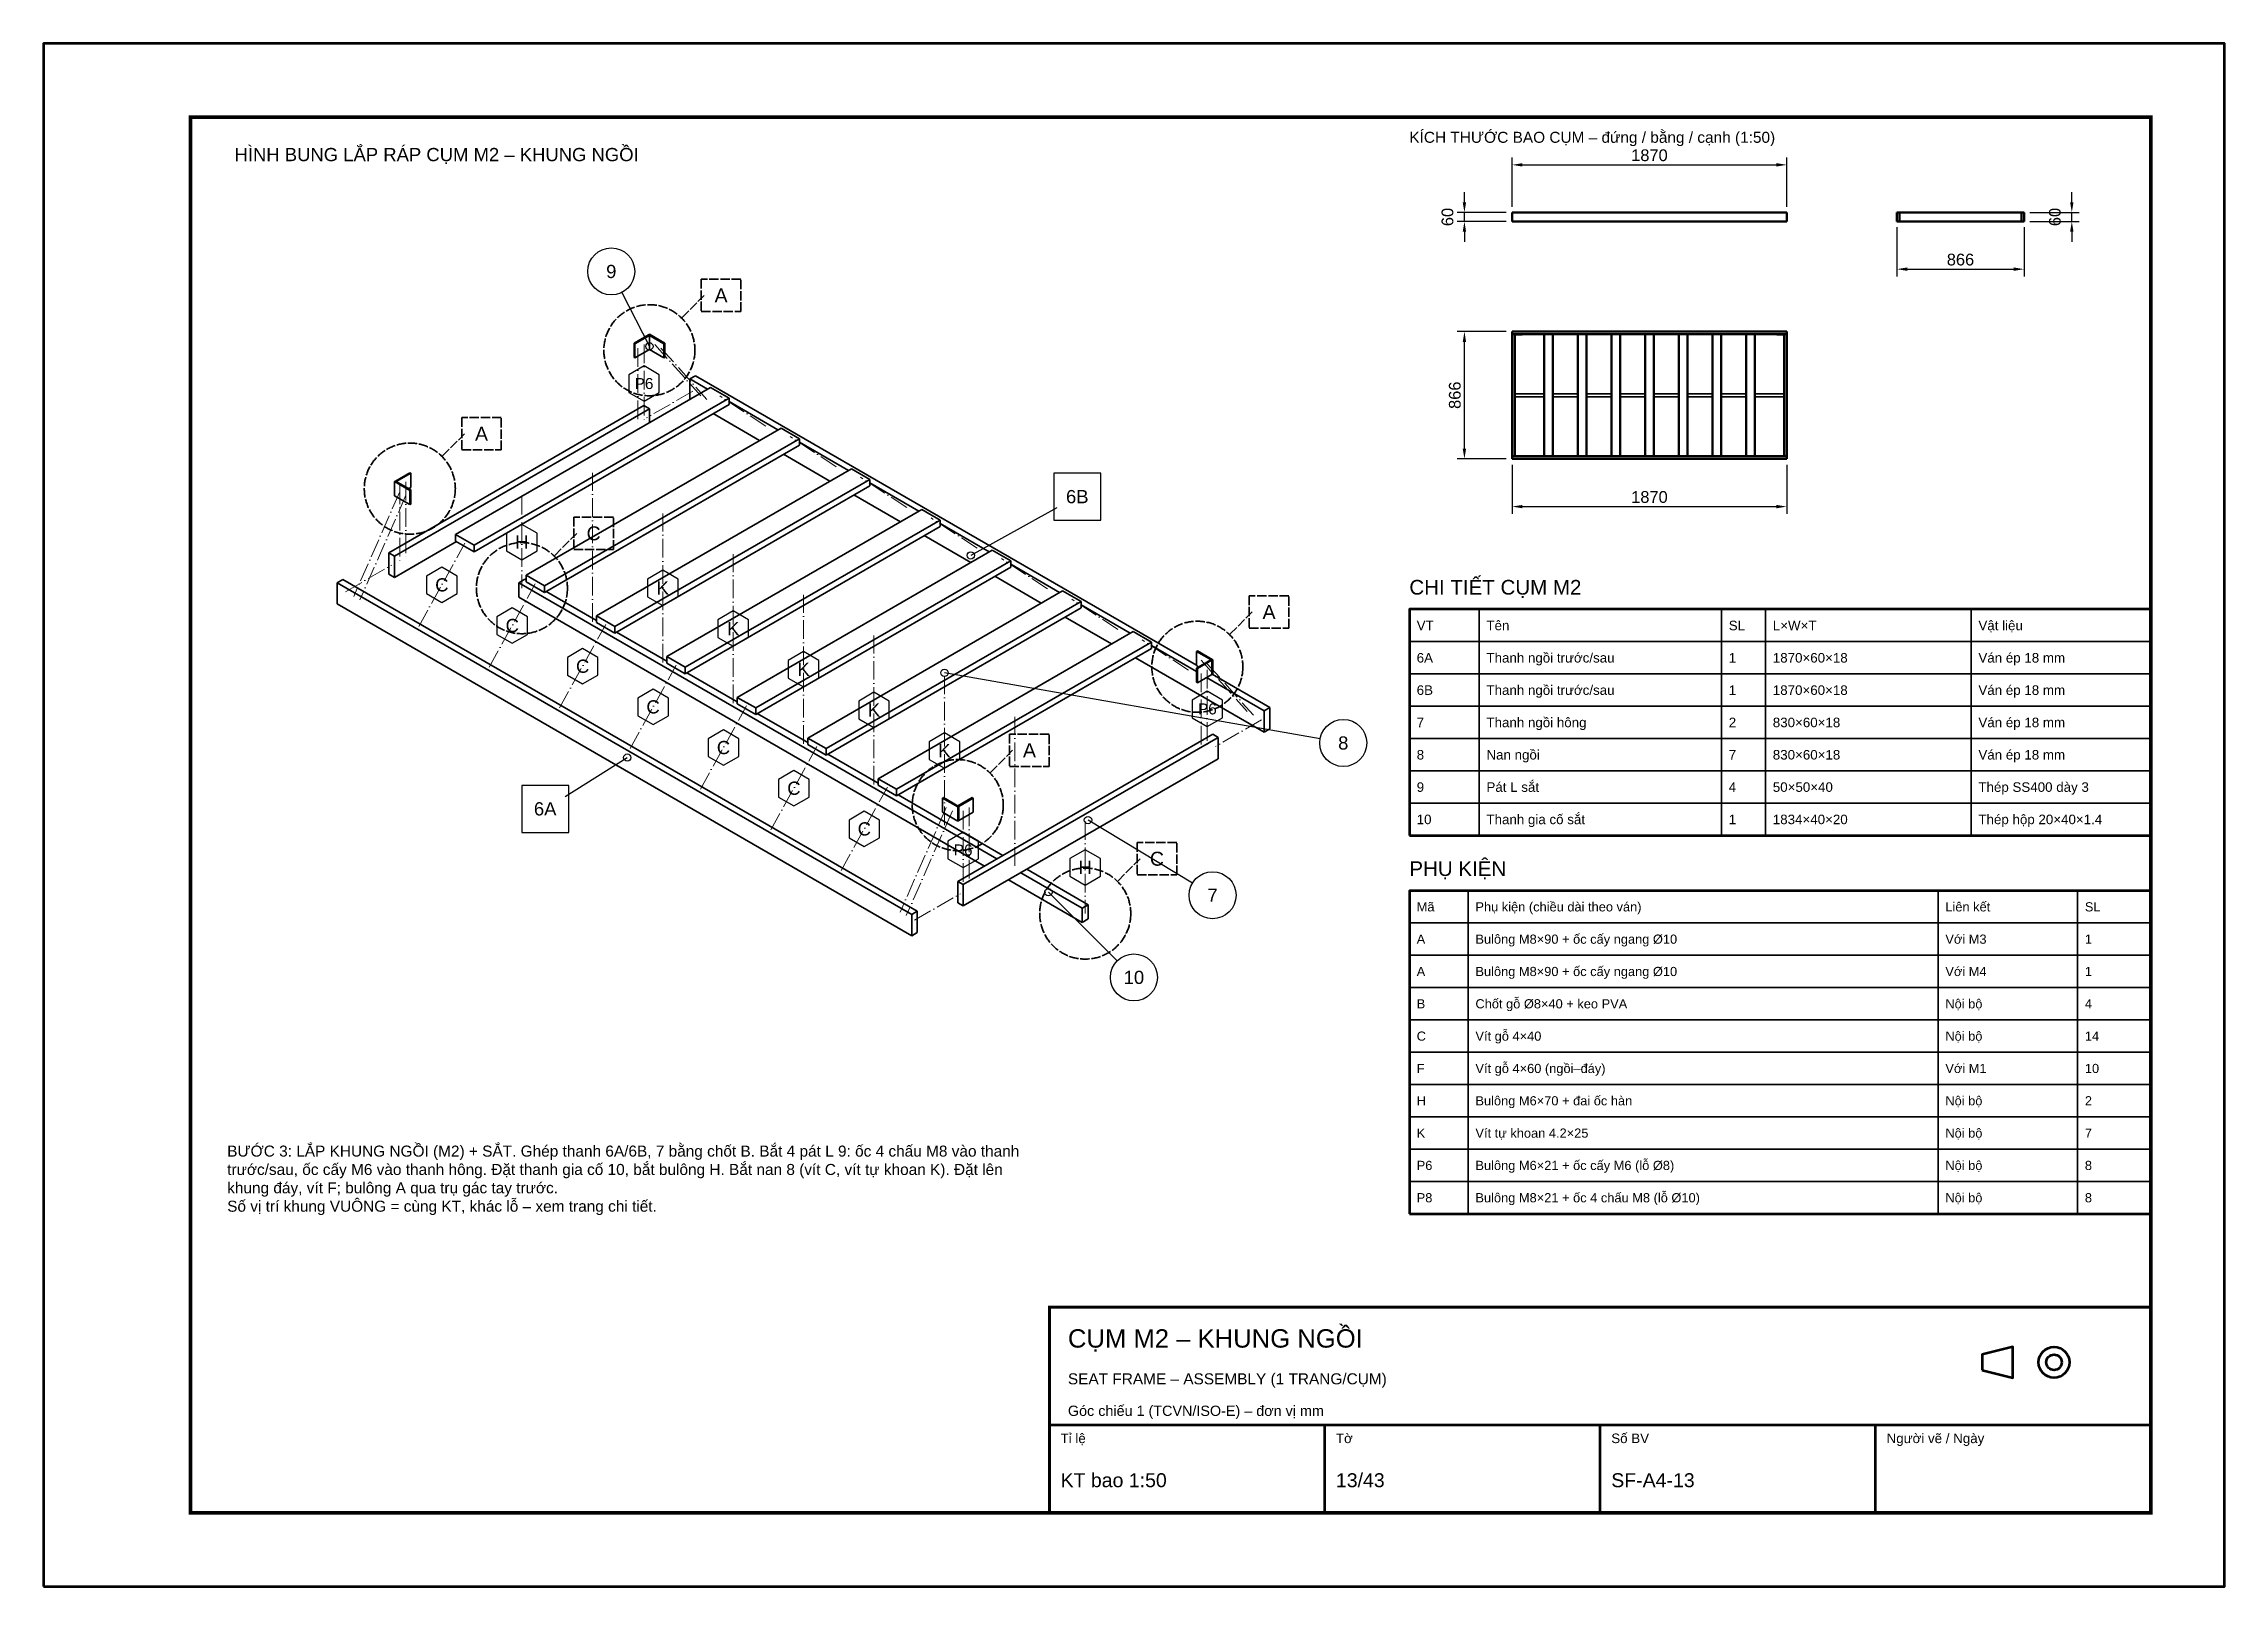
# Model space of a CAD drawing. Header units: millimetres. Extents: x 0 to 2970, y 0 to 2100.
import ezdxf
from ezdxf.enums import TextEntityAlignment as Align

# ---------------------------------------------------------------- set-up
doc = ezdxf.new("R2010")
doc.units = ezdxf.units.MM
doc.header["$LTSCALE"] = 10
doc.linetypes.add('DASHDOT', pattern=[3.556, 2.54, -0.508, 0, -0.508])
doc.linetypes.add('DASHED', pattern=[1.524, 1.27, -0.254])
for name, color, linetype, lineweight in [('0-KHUNG-BANVE', 7, 'CONTINUOUS', 70), ('1-NET-THAY', 7, 'CONTINUOUS', 50), ('10-PHU-KIEN', 1, 'CONTINUOUS', 25), ('11-SAT', 1, 'Continuous', 35), ('13-KHOANH-VUNG', 1, 'DASHED', 35), ('3-KICH-THUOC', 1, 'CONTINUOUS', 18), ('4-DUONG-BUNG', 4, 'DASHDOT', 18), ('5-SO-VI-TRI', 7, 'CONTINUOUS', 25), ('6-CHU', 7, 'CONTINUOUS', 25), ('7-BANG-KE', 7, 'CONTINUOUS', 25), ('M-M2-SEAT_FRAME', 140, 'CONTINUOUS', 35)]:
    doc.layers.add(name, color=color, linetype=linetype, lineweight=lineweight)
doc.styles.add('VN', font='arial.ttf')
doc.dimstyles.new('A4', dxfattribs={"dimscale": 10, "dimtxt": 1.6, "dimasz": 1.4, "dimexe": 1, "dimexo": 0.8, "dimgap": 0.5, "dimtad": 1, "dimdec": 1, "dimtxsty": 'VN', "dimcen": 2.5, "dimclrd": 1, "dimclre": 1, "dimclrt": 7, "dimazin": 3, "dimtfac": 1, "dimtmove": 0, "dimatfit": 3})

msp = doc.modelspace()

# ---------------------------------------------------------------- texts
at = {"layer": '10-PHU-KIEN', "style": 'VN'}
for s, height, p in [('P6', 15, (817.686, 1637.345)), ('H', 18, (651.406, 1421.553)), ('C', 18, (542.331, 1363.288)), ('K', 18, (843.203, 1359.122)), ('C', 18, (638.23, 1307.921)), ('K', 18, (939.102, 1303.755)), ('C', 18, (734.128, 1252.554)), ('K', 18, (1035, 1248.388)), ('C', 18, (830.026, 1197.187)), ('K', 18, (1130.898, 1193.021)), ('P6', 15, (1584.873, 1194.41)), ('C', 18, (925.925, 1141.82)), ('K', 18, (1226.797, 1137.654)), ('C', 18, (1021.823, 1086.453)), ('C', 18, (1117.722, 1031.086)), ('P6', 15, (1252.314, 1002.406)), ('H', 18, (1418.594, 978.617))]:
    msp.add_text(s, height=height, dxfattribs=at).set_placement(p, align=Align.MIDDLE_CENTER)
at = {"layer": '13-KHOANH-VUNG', "color": 1, "style": 'VN'}
for s, p in [('A', (922.647, 1757.269)), ('A', (596.362, 1568.889)), ('C', (749.046, 1433.4)), ('A', (1668.918, 1326.409)), ('A', (1342.633, 1138.029)), ('C', (1516.234, 990.464))]:
    msp.add_text(s, height=19, dxfattribs=at).set_placement(p, align=Align.MIDDLE_CENTER)
at = {"layer": '5-SO-VI-TRI', "style": 'VN'}
for s, p in [('9', (773.122, 1789.88)), ('6B', (1407.752, 1483.387)), ('8', (1770, 1148.044)), ('6A', (683.074, 1058.362)), ('7', (1591.938, 940.836)), ('10', (1484.89, 828.97))]:
    msp.add_text(s, height=18, dxfattribs=at).set_placement(p, align=Align.MIDDLE_CENTER)
at = {"layer": '6-CHU', "style": 'VN'}
for s, height, p in [('HÌNH BUNG LẮP RÁP CỤM M2 – KHUNG NGỒI', 18, (260, 1940)), ('KÍCH THƯỚC BAO CỤM – đứng / bằng / cạnh (1:50)', 15, (1860, 1965)), ('CỤM M2 – KHUNG NGỒI', 25, (1395, 325)), ('SEAT FRAME – ASSEMBLY (1 TRANG/CỤM)', 15, (1395, 275)), ('Góc chiếu 1 (TCVN/ISO-E) – đơn vị mm', 14, (1395, 232)), ('Tỉ lệ', 13, (1385, 195)), ('Tờ', 13, (1760, 195)), ('Số BV', 13, (2135, 195)), ('Người vẽ / Ngày', 13, (2510, 195)), ('KT bao 1:50', 19, (1385, 135)), ('13/43', 19, (1760, 135)), ('SF-A4-13', 19, (2135, 135))]:
    msp.add_text(s, height=height, dxfattribs=at).set_placement(p)
at = {"layer": '6-CHU', "insert": (250, 600), "char_height": 15, "width": 1080, "attachment_point": 1, "style": 'VN'}
msp.add_mtext('BƯỚC 3: LẮP KHUNG NGỒI (M2) + SẮT. Ghép thanh 6A/6B, 7 bằng chốt B. Bắt 4 pát L 9: ốc 4 chấu M8 vào thanh trước/sau, ốc cấy M6 vào thanh hông. Đặt thanh gia cố 10, bắt bulông H. Bắt nan 8 (vít C, vít tự khoan K). Đặt lên khung đáy, vít F; bulông A qua trụ gác tay trước.\\PSố vị trí khung VUÔNG = cùng KT, khác lỗ – xem trang chi tiết.', dxfattribs=at)
at = {"layer": '7-BANG-KE', "style": 'VN'}
for s, p in [('CHI TIẾT CỤM M2', (1860, 1350)), ('PHỤ KIỆN', (1860, 967))]:
    msp.add_text(s, height=20, dxfattribs=at).set_placement(p)
for s, height, p in [('VT', 13, (1870, 1308)), ('Tên', 13, (1965, 1308)), ('SL', 13, (2295, 1308)), ('L×W×T', 13, (2355, 1308)), ('Vật liệu', 13, (2635, 1308)), ('6A', 13, (1870, 1264)), ('Thanh ngồi trước/sau', 13, (1965, 1264)), ('1', 13, (2295, 1264)), ('1870×60×18', 13, (2355, 1264)), ('Ván ép 18 mm', 13, (2635, 1264)), ('6B', 13, (1870, 1220)), ('Thanh ngồi trước/sau', 13, (1965, 1220)), ('1', 13, (2295, 1220)), ('1870×60×18', 13, (2355, 1220)), ('Ván ép 18 mm', 13, (2635, 1220)), ('7', 13, (1870, 1176)), ('Thanh ngồi hông', 13, (1965, 1176)), ('2', 13, (2295, 1176)), ('830×60×18', 13, (2355, 1176)), ('Ván ép 18 mm', 13, (2635, 1176)), ('8', 13, (1870, 1132)), ('Nan ngồi', 13, (1965, 1132)), ('7', 13, (2295, 1132)), ('830×60×18', 13, (2355, 1132)), ('Ván ép 18 mm', 13, (2635, 1132)), ('9', 13, (1870, 1088)), ('Pát L sắt', 13, (1965, 1088)), ('4', 13, (2295, 1088)), ('50×50×40', 13, (2355, 1088)), ('Thép SS400 dày 3', 13, (2635, 1088)), ('10', 13, (1870, 1044)), ('Thanh gia cố sắt', 13, (1965, 1044)), ('1', 13, (2295, 1044)), ('1834×40×20', 13, (2355, 1044)), ('Thép hộp 20×40×1.4', 13, (2635, 1044)), ('Mã', 12.5, (1870, 925)), ('Phụ kiện (chiều dài theo ván)', 12.5, (1950, 925)), ('Liên kết', 12.5, (2590, 925)), ('SL', 12.5, (2780, 925)), ('A', 12.5, (1870, 881)), ('Bulông M8×90 + ốc cấy ngang %%c10', 12.5, (1950, 881)), ('Với M3', 12.5, (2590, 881)), ('1', 12.5, (2780, 881)), ('A', 12.5, (1870, 837)), ('Bulông M8×90 + ốc cấy ngang %%c10', 12.5, (1950, 837)), ('Với M4', 12.5, (2590, 837)), ('1', 12.5, (2780, 837)), ('Chốt gỗ %%c8×40 + keo PVA', 12.5, (1950, 793)), ('B', 12.5, (1870, 793)), ('Nội bộ', 12.5, (2590, 793)), ('4', 12.5, (2780, 793)), ('C', 12.5, (1870, 749)), ('Vít gỗ 4×40', 12.5, (1950, 749)), ('Nội bộ', 12.5, (2590, 749)), ('14', 12.5, (2780, 749)), ('Vít gỗ 4×60 (ngồi–đáy)', 12.5, (1950, 705)), ('F', 12.5, (1870, 705)), ('Với M1', 12.5, (2590, 705)), ('10', 12.5, (2780, 705)), ('H', 12.5, (1870, 661)), ('Bulông M6×70 + đai ốc hàn', 12.5, (1950, 661)), ('Nội bộ', 12.5, (2590, 661)), ('2', 12.5, (2780, 661)), ('Vít tự khoan 4.2×25', 12.5, (1950, 617)), ('Nội bộ', 12.5, (2590, 617)), ('K', 12.5, (1870, 617)), ('7', 12.5, (2780, 617)), ('P6', 12.5, (1870, 573)), ('Bulông M6×21 + ốc cấy M6 (lỗ %%c8)', 12.5, (1950, 573)), ('Nội bộ', 12.5, (2590, 573)), ('8', 12.5, (2780, 573)), ('P8', 12.5, (1870, 529)), ('Bulông M8×21 + ốc 4 chấu M8 (lỗ %%c10)', 12.5, (1950, 529)), ('Nội bộ', 12.5, (2590, 529)), ('8', 12.5, (2780, 529))]:
    msp.add_text(s, height=height, dxfattribs=at).set_placement(p, align=Align.MIDDLE_LEFT)

# ---------------------------------------------------------------- dimensions: what is measured, and where the dimension line sits
at = {"layer": '3-KICH-THUOC'}
for base, p1, p2 in [((2000, 1935), (2000, 1870), (2374, 1870)), ((2524, 1793), (2524, 1858), (2697.2, 1858)), ((2000, 1469.8), (2000, 1534.8), (2374, 1534.8))]:
    msp.add_linear_dim(base=base, p1=p1, p2=p2, dimstyle='A4', override={"dimlfac": 5}, dxfattribs=at).render()
for base, p1, p2 in [((1935, 1858), (2000, 1858), (2000, 1870)), ((2762.2, 1858), (2697.2, 1858), (2697.2, 1870)), ((1935, 1534.8), (2000, 1534.8), (2000, 1708))]:
    msp.add_linear_dim(base=base, p1=p1, p2=p2, angle=90, dimstyle='A4', override={"dimlfac": 5}, dxfattribs=at).render()

# ---------------------------------------------------------------- linework, layer by layer
at = {"layer": '0-KHUNG-BANVE'}
for p, q in [((1370, 220), (2870, 220)), ((1745, 100), (1745, 220)), ((2120, 100), (2120, 220)), ((2495, 100), (2495, 220))]:
    msp.add_line(p, q, dxfattribs=at)
for points in [[(0, 0), (2970, 0), (2970, 2100), (0, 2100)], [(1860, 1022), (2870, 1022), (2870, 1330), (1860, 1330)], [(1860, 507), (2870, 507), (2870, 947), (1860, 947)], [(2640, 294.5), (2682, 284), (2682, 326), (2640, 315.5)]]:
    msp.add_lwpolyline(points, close=True, dxfattribs=at)
for points, const_width in [([(200, 100), (2870, 100), (2870, 2000), (200, 2000)], 5), ([(1370, 100), (2870, 100), (2870, 380), (1370, 380)], 4)]:
    msp.add_lwpolyline(points, close=True, dxfattribs=dict(at, const_width=const_width))
for radius in [21, 10.5]:
    msp.add_circle((2738, 305), radius, dxfattribs=at)
at = {"layer": '1-NET-THAY'}
for p, q in [((2374, 1870), (2000, 1870)), ((2000, 1858), (2000, 1870)), ((2000, 1858), (2374, 1858)), ((2374, 1858), (2374, 1870)), ((2527.6, 1870), (2524, 1870)), ((2524, 1858), (2524, 1870)), ((2527.6, 1858), (2524, 1858)), ((2527.6, 1858), (2527.6, 1870)), ((2527.6, 1870), (2693.6, 1870)), ((2693.6, 1858), (2527.6, 1858)), ((2697.2, 1870), (2693.6, 1870)), ((2693.6, 1858), (2693.6, 1870)), ((2697.2, 1858), (2693.6, 1858)), ((2697.2, 1858), (2697.2, 1870)), ((2000, 1704.4), (2000, 1708)), ((2374, 1708), (2000, 1708)), ((2374, 1704.4), (2000, 1704.4)), ((2000, 1704.4), (2000, 1538.4)), ((2003.6, 1704.4), (2003.6, 1538.4)), ((2043.45, 1538.4), (2043.45, 1704.4)), ((2055.45, 1538.4), (2055.45, 1704.4)), ((2089.3, 1538.4), (2089.3, 1704.4)), ((2101.3, 1538.4), (2101.3, 1704.4)), ((2135.15, 1538.4), (2135.15, 1704.4)), ((2147.15, 1538.4), (2147.15, 1704.4)), ((2181, 1538.4), (2181, 1704.4)), ((2193, 1538.4), (2193, 1704.4)), ((2226.85, 1538.4), (2226.85, 1704.4)), ((2238.85, 1538.4), (2238.85, 1704.4)), ((2272.7, 1538.4), (2272.7, 1704.4)), ((2284.7, 1538.4), (2284.7, 1704.4)), ((2318.55, 1538.4), (2318.55, 1704.4)), ((2330.55, 1538.4), (2330.55, 1704.4)), ((2370.4, 1704.4), (2370.4, 1538.4)), ((2374, 1704.4), (2374, 1708)), ((2374, 1704.4), (2374, 1538.4)), ((2000, 1534.8), (2000, 1538.4)), ((2374, 1538.4), (2000, 1538.4)), ((2374, 1534.8), (2000, 1534.8)), ((2374, 1534.8), (2374, 1538.4))]:
    msp.add_line(p, q, dxfattribs=at)
at = {"layer": '10-PHU-KIEN'}
for points in [[(838.471, 1649.345), (817.686, 1661.345), (796.901, 1649.345), (796.901, 1625.345), (817.686, 1613.345), (838.471, 1625.345)], [(672.191, 1433.553), (651.406, 1445.553), (630.622, 1433.553), (630.622, 1409.553), (651.406, 1397.553), (672.191, 1409.553)], [(563.116, 1375.288), (542.331, 1387.288), (521.547, 1375.288), (521.547, 1351.288), (542.331, 1339.288), (563.116, 1351.288)], [(863.988, 1371.122), (843.203, 1383.122), (822.419, 1371.122), (822.419, 1347.122), (843.203, 1335.122), (863.988, 1347.122)], [(659.014, 1319.921), (638.23, 1331.921), (617.445, 1319.921), (617.445, 1295.921), (638.23, 1283.921), (659.014, 1295.921)], [(959.886, 1315.755), (939.102, 1327.755), (918.317, 1315.755), (918.317, 1291.755), (939.102, 1279.755), (959.886, 1291.755)], [(754.913, 1264.554), (734.128, 1276.554), (713.343, 1264.554), (713.343, 1240.554), (734.128, 1228.554), (754.913, 1240.554)], [(1055.785, 1260.388), (1035, 1272.388), (1014.215, 1260.388), (1014.215, 1236.388), (1035, 1224.388), (1055.785, 1236.388)], [(850.811, 1209.187), (830.026, 1221.187), (809.242, 1209.187), (809.242, 1185.187), (830.026, 1173.187), (850.811, 1185.187)], [(1605.658, 1206.41), (1584.873, 1218.41), (1564.089, 1206.41), (1564.089, 1182.41), (1584.873, 1170.41), (1605.658, 1182.41)], [(1151.683, 1205.021), (1130.898, 1217.021), (1110.114, 1205.021), (1110.114, 1181.021), (1130.898, 1169.021), (1151.683, 1181.021)], [(946.709, 1153.82), (925.925, 1165.82), (905.14, 1153.82), (905.14, 1129.82), (925.925, 1117.82), (946.709, 1129.82)], [(1247.581, 1149.654), (1226.797, 1161.654), (1206.012, 1149.654), (1206.012, 1125.654), (1226.797, 1113.654), (1247.581, 1125.654)], [(1042.608, 1098.453), (1021.823, 1110.453), (1001.039, 1098.453), (1001.039, 1074.453), (1021.823, 1062.453), (1042.608, 1074.453)], [(1138.506, 1043.086), (1117.722, 1055.086), (1096.937, 1043.086), (1096.937, 1019.086), (1117.722, 1007.086), (1138.506, 1019.086)], [(1273.099, 1014.406), (1252.314, 1026.406), (1231.529, 1014.406), (1231.529, 990.406), (1252.314, 978.406), (1273.099, 990.406)], [(1439.378, 990.617), (1418.594, 1002.617), (1397.809, 990.617), (1397.809, 966.617), (1418.594, 954.617), (1439.378, 966.617)]]:
    msp.add_lwpolyline(points, close=True, dxfattribs=at)
at = {"layer": '11-SAT'}
for p, q in [((804.091, 1692.29), (823.752, 1703.641)), ((805.346, 1691.565), (825.007, 1702.916)), ((823.752, 1703.641), (825.007, 1704.365)), ((825.007, 1702.916), (823.752, 1703.641)), ((845.922, 1692.29), (825.007, 1704.365)), ((825.007, 1683.595), (825.007, 1702.916)), ((825.007, 1702.916), (844.667, 1691.565)), ((2003.6, 1703.8), (2013.6, 1703.8)), ((2003.6, 1694.4), (2004.2, 1694.4)), ((2004.2, 1694.4), (2004.2, 1703.8)), ((2013.6, 1703.8), (2013.6, 1704.4)), ((2360.4, 1704.4), (2360.4, 1703.8)), ((2360.4, 1703.8), (2370.4, 1703.8)), ((2369.8, 1703.8), (2369.8, 1694.4)), ((2369.8, 1694.4), (2370.4, 1694.4)), ((804.091, 1672.969), (804.091, 1692.29)), ((804.091, 1692.29), (805.346, 1691.565)), ((804.091, 1672.969), (805.346, 1672.244)), ((805.346, 1672.244), (805.346, 1691.565)), ((805.346, 1672.244), (825.007, 1683.595)), ((825.007, 1683.595), (844.667, 1672.244)), ((844.667, 1691.565), (845.922, 1692.29)), ((844.667, 1672.244), (844.667, 1691.565)), ((844.667, 1672.244), (845.922, 1672.969)), ((845.922, 1672.969), (845.922, 1692.29)), ((2043.45, 1623.4), (2003.6, 1623.4)), ((2043.45, 1619.4), (2003.6, 1619.4)), ((2089.3, 1623.4), (2055.45, 1623.4)), ((2089.3, 1619.4), (2055.45, 1619.4)), ((2135.15, 1623.4), (2101.3, 1623.4)), ((2135.15, 1619.4), (2101.3, 1619.4)), ((2181, 1623.4), (2147.15, 1623.4)), ((2181, 1619.4), (2147.15, 1619.4)), ((2226.85, 1623.4), (2193, 1623.4)), ((2226.85, 1619.4), (2193, 1619.4)), ((2272.7, 1623.4), (2238.85, 1623.4)), ((2272.7, 1619.4), (2238.85, 1619.4)), ((2318.55, 1623.4), (2284.7, 1623.4)), ((2318.55, 1619.4), (2284.7, 1619.4)), ((2370.4, 1623.4), (2330.55, 1623.4)), ((2370.4, 1619.4), (2330.55, 1619.4)), ((2004.2, 1548.4), (2003.6, 1548.4)), ((2004.2, 1539), (2004.2, 1548.4)), ((2370.4, 1548.4), (2369.8, 1548.4)), ((2369.8, 1548.4), (2369.8, 1539)), ((479.061, 1504.634), (498.722, 1515.985)), ((480.316, 1503.909), (499.977, 1515.26)), ((499.977, 1515.26), (498.722, 1515.985)), ((499.977, 1495.939), (499.977, 1515.26)), ((2013.6, 1539), (2003.6, 1539)), ((2013.6, 1538.4), (2013.6, 1539)), ((2370.4, 1539), (2360.4, 1539)), ((2360.4, 1539), (2360.4, 1538.4)), ((477.806, 1503.909), (479.061, 1504.634)), ((477.806, 1484.588), (477.806, 1503.909)), ((477.806, 1503.909), (498.722, 1491.833)), ((499.977, 1492.558), (479.061, 1504.634)), ((479.061, 1504.634), (480.316, 1503.909)), ((497.049, 1494.249), (499.977, 1495.939)), ((498.722, 1491.833), (499.977, 1492.558)), ((498.722, 1472.512), (498.722, 1491.833)), ((499.977, 1473.237), (499.977, 1492.558)), ((477.806, 1484.588), (498.722, 1472.512)), ((498.722, 1472.512), (499.977, 1473.237)), ((647.223, 1366.005), (655.59, 1370.835)), ((657.054, 1369.99), (655.59, 1370.835)), ((647.223, 1346.684), (647.223, 1366.005)), ((1298.119, 990.21), (647.223, 1366.005)), ((647.223, 1346.684), (1281.387, 980.549)), ((752.952, 1314.623), (684.244, 1354.292)), ((848.85, 1259.256), (780.142, 1298.925)), ((1571.278, 1273.505), (1570.023, 1272.781)), ((1570.023, 1272.781), (1590.939, 1260.705)), ((1570.023, 1253.46), (1570.023, 1272.781)), ((1589.684, 1261.43), (1570.023, 1250.078)), ((1570.023, 1253.46), (1572.951, 1251.769)), ((1570.023, 1250.078), (1571.278, 1249.354)), ((1570.023, 1230.757), (1570.023, 1250.078)), ((1592.194, 1261.43), (1571.278, 1273.505)), ((1590.939, 1260.705), (1571.278, 1249.354)), ((1571.278, 1230.033), (1571.278, 1249.354)), ((1590.939, 1260.705), (1589.684, 1261.43)), ((1592.194, 1261.43), (1590.939, 1260.705)), ((1590.939, 1241.384), (1590.939, 1260.705)), ((1592.194, 1242.109), (1592.194, 1261.43)), ((944.749, 1203.889), (876.041, 1243.558)), ((1570.023, 1230.757), (1571.278, 1230.033)), ((1590.939, 1241.384), (1571.278, 1230.033)), ((1592.194, 1242.109), (1590.939, 1241.384)), ((1040.647, 1148.522), (971.939, 1188.191)), ((1136.546, 1093.155), (1067.838, 1132.824)), ((1306.486, 995.04), (1163.736, 1077.457)), ((1225.333, 1073.774), (1224.078, 1073.049)), ((1224.078, 1073.049), (1244.993, 1060.973)), ((1224.078, 1053.728), (1224.078, 1073.049)), ((1246.248, 1061.698), (1225.333, 1073.774)), ((1264.654, 1073.774), (1244.993, 1062.423)), ((1265.909, 1073.049), (1246.248, 1061.698)), ((1265.909, 1073.049), (1264.654, 1073.774)), ((1265.909, 1053.728), (1265.909, 1073.049)), ((1224.078, 1053.728), (1244.993, 1041.652)), ((1246.248, 1061.698), (1244.993, 1060.973)), ((1244.993, 1041.652), (1244.993, 1060.973)), ((1246.248, 1042.377), (1244.993, 1041.652)), ((1246.248, 1042.377), (1246.248, 1061.698)), ((1265.909, 1053.728), (1246.248, 1042.377)), ((1314.015, 961.711), (1414.41, 903.748)), ((1414.41, 923.069), (1330.748, 971.372)), ((1422.777, 927.9), (1339.114, 976.202)), ((1414.41, 923.069), (1422.777, 927.9)), ((1414.41, 903.748), (1414.41, 923.069)), ((1422.777, 908.578), (1422.777, 927.9)), ((1414.41, 903.748), (1422.777, 908.578))]:
    msp.add_line(p, q, dxfattribs=at)
at = {"layer": '13-KHOANH-VUNG'}
for p, q in [((869.647, 1727.269), (899.647, 1757.269)), ((543.362, 1538.889), (573.362, 1568.889)), ((696.046, 1403.4), (726.046, 1433.4)), ((1615.918, 1296.409), (1645.918, 1326.409)), ((1289.633, 1108.029), (1319.633, 1138.029)), ((1463.234, 960.464), (1493.234, 990.464))]:
    msp.add_line(p, q, dxfattribs=at)
for points in [[(895.647, 1735.269), (949.647, 1735.269), (949.647, 1779.269), (895.647, 1779.269)], [(569.362, 1546.889), (623.362, 1546.889), (623.362, 1590.889), (569.362, 1590.889)], [(722.046, 1411.4), (776.046, 1411.4), (776.046, 1455.4), (722.046, 1455.4)], [(1641.918, 1304.409), (1695.918, 1304.409), (1695.918, 1348.409), (1641.918, 1348.409)], [(1315.633, 1116.029), (1369.633, 1116.029), (1369.633, 1160.029), (1315.633, 1160.029)], [(1489.234, 968.464), (1543.234, 968.464), (1543.234, 1012.464), (1489.234, 1012.464)]]:
    msp.add_lwpolyline(points, close=True, dxfattribs=at)
for centre in [(825.007, 1682.629), (498.722, 1494.249), (651.406, 1358.76), (1571.278, 1251.769), (1244.993, 1063.389), (1418.594, 915.824)]:
    msp.add_circle(centre, 62, dxfattribs=at)
at = {"layer": '4-DUONG-BUNG'}
for p, q in [((809.32, 1685.648), (809.32, 1579.382)), ((817.686, 1690.478), (817.686, 1584.212)), ((832.327, 1690.478), (895.074, 1620.439)), ((840.693, 1685.648), (903.44, 1615.609)), ((883.989, 1626.839), (821.242, 1590.612)), ((983.652, 1579.442), (920.905, 1620.5)), ((1079.55, 1524.076), (1016.803, 1565.133)), ((747.305, 1313.053), (747.305, 1515.924)), ((485.127, 1490.022), (422.38, 1347.529)), ((493.493, 1485.192), (430.746, 1342.699)), ((485.127, 1498.475), (485.127, 1392.209)), ((493.493, 1503.305), (493.493, 1397.039)), ((1175.449, 1468.709), (1112.702, 1509.766)), ((651.406, 1484.347), (651.406, 1358.76)), ((843.203, 1257.686), (843.203, 1460.557)), ((1271.347, 1413.342), (1208.6, 1454.399)), ((510.958, 1306.532), (573.705, 1420.044)), ((939.102, 1202.319), (939.102, 1405.191)), ((1367.246, 1357.975), (1304.499, 1399.032)), ((411.294, 1353.929), (474.042, 1390.156)), ((606.856, 1251.165), (669.603, 1364.677)), ((1035, 1146.952), (1035, 1349.824)), ((1463.144, 1302.608), (1400.397, 1343.665)), ((702.754, 1195.798), (765.501, 1309.31)), ((1130.898, 1091.585), (1130.898, 1294.457)), ((1559.042, 1247.241), (1496.295, 1288.298)), ((798.653, 1140.431), (861.4, 1253.943)), ((1576.507, 1260.826), (1639.254, 1190.787)), ((1584.873, 1255.996), (1647.62, 1185.957)), ((1584.873, 1247.543), (1584.873, 1141.277)), ((1226.797, 1036.218), (1226.797, 1239.09)), ((1576.507, 1242.712), (1576.507, 1136.446)), ((894.551, 1085.064), (957.298, 1198.576)), ((1322.695, 980.851), (1322.695, 1183.723)), ((1658.706, 1179.557), (1595.958, 1143.33)), ((990.45, 1029.697), (1053.197, 1143.209)), ((1086.348, 974.331), (1149.095, 1087.842)), ((1229.307, 1060.37), (1166.56, 917.877)), ((1237.673, 1055.539), (1174.926, 913.046)), ((1252.314, 1055.539), (1252.314, 949.273)), ((1260.68, 1060.37), (1260.68, 954.104)), ((1418.594, 1041.411), (1418.594, 915.824)), ((1186.011, 906.646), (1248.758, 942.873))]:
    msp.add_line(p, q, dxfattribs=at)
at = {"layer": '5-SO-VI-TRI'}
for p, q in [((787.638, 1761.361), (825.007, 1687.942)), ((1379.73, 1467.934), (1262.667, 1403.379)), ((1738.482, 1153.579), (1226.797, 1243.437)), ((710.224, 1075.299), (794.888, 1128.114)), ((1564.535, 957.361), (1422.358, 1043.101)), ((1462.199, 851.533), (1368.396, 944.805))]:
    msp.add_line(p, q, dxfattribs=at)
for points in [[(1375.752, 1451.387), (1439.752, 1451.387), (1439.752, 1515.387), (1375.752, 1515.387)], [(651.074, 1026.362), (715.074, 1026.362), (715.074, 1090.362), (651.074, 1090.362)]]:
    msp.add_lwpolyline(points, close=True, dxfattribs=at)
for centre, radius in [((773.122, 1789.88), 32), ((825.007, 1687.942), 5), ((1262.667, 1403.379), 5), ((1226.797, 1243.437), 5), ((1770, 1148.044), 32), ((794.888, 1128.114), 5), ((1422.358, 1043.101), 5), ((1591.938, 940.836), 32), ((1368.396, 944.805), 5), ((1484.89, 828.97), 32)]:
    msp.add_circle(centre, radius, dxfattribs=at)
at = {"layer": '7-BANG-KE'}
for points in [[(1860, 1286), (1955, 1286), (1955, 1330), (1860, 1330)], [(1955, 1286), (2285, 1286), (2285, 1330), (1955, 1330)], [(2285, 1286), (2345, 1286), (2345, 1330), (2285, 1330)], [(2345, 1286), (2625, 1286), (2625, 1330), (2345, 1330)], [(2625, 1286), (2870, 1286), (2870, 1330), (2625, 1330)], [(1860, 1242), (1955, 1242), (1955, 1286), (1860, 1286)], [(1955, 1242), (2285, 1242), (2285, 1286), (1955, 1286)], [(2285, 1242), (2345, 1242), (2345, 1286), (2285, 1286)], [(2345, 1242), (2625, 1242), (2625, 1286), (2345, 1286)], [(2625, 1242), (2870, 1242), (2870, 1286), (2625, 1286)], [(1860, 1198), (1955, 1198), (1955, 1242), (1860, 1242)], [(1955, 1198), (2285, 1198), (2285, 1242), (1955, 1242)], [(2285, 1198), (2345, 1198), (2345, 1242), (2285, 1242)], [(2345, 1198), (2625, 1198), (2625, 1242), (2345, 1242)], [(2625, 1198), (2870, 1198), (2870, 1242), (2625, 1242)], [(1860, 1154), (1955, 1154), (1955, 1198), (1860, 1198)], [(1955, 1154), (2285, 1154), (2285, 1198), (1955, 1198)], [(2285, 1154), (2345, 1154), (2345, 1198), (2285, 1198)], [(2345, 1154), (2625, 1154), (2625, 1198), (2345, 1198)], [(2625, 1154), (2870, 1154), (2870, 1198), (2625, 1198)], [(1860, 1110), (1955, 1110), (1955, 1154), (1860, 1154)], [(1955, 1110), (2285, 1110), (2285, 1154), (1955, 1154)], [(2285, 1110), (2345, 1110), (2345, 1154), (2285, 1154)], [(2345, 1110), (2625, 1110), (2625, 1154), (2345, 1154)], [(2625, 1110), (2870, 1110), (2870, 1154), (2625, 1154)], [(1860, 1066), (1955, 1066), (1955, 1110), (1860, 1110)], [(1955, 1066), (2285, 1066), (2285, 1110), (1955, 1110)], [(2285, 1066), (2345, 1066), (2345, 1110), (2285, 1110)], [(2345, 1066), (2625, 1066), (2625, 1110), (2345, 1110)], [(2625, 1066), (2870, 1066), (2870, 1110), (2625, 1110)], [(1860, 1022), (1955, 1022), (1955, 1066), (1860, 1066)], [(1955, 1022), (2285, 1022), (2285, 1066), (1955, 1066)], [(2285, 1022), (2345, 1022), (2345, 1066), (2285, 1066)], [(2345, 1022), (2625, 1022), (2625, 1066), (2345, 1066)], [(2625, 1022), (2870, 1022), (2870, 1066), (2625, 1066)], [(1860, 903), (1940, 903), (1940, 947), (1860, 947)], [(1940, 903), (2580, 903), (2580, 947), (1940, 947)], [(2580, 903), (2770, 903), (2770, 947), (2580, 947)], [(2770, 903), (2870, 903), (2870, 947), (2770, 947)], [(1860, 859), (1940, 859), (1940, 903), (1860, 903)], [(1940, 859), (2580, 859), (2580, 903), (1940, 903)], [(2580, 859), (2770, 859), (2770, 903), (2580, 903)], [(2770, 859), (2870, 859), (2870, 903), (2770, 903)], [(1860, 815), (1940, 815), (1940, 859), (1860, 859)], [(1940, 815), (2580, 815), (2580, 859), (1940, 859)], [(2580, 815), (2770, 815), (2770, 859), (2580, 859)], [(2770, 815), (2870, 815), (2870, 859), (2770, 859)], [(1860, 771), (1940, 771), (1940, 815), (1860, 815)], [(1940, 771), (2580, 771), (2580, 815), (1940, 815)], [(2580, 771), (2770, 771), (2770, 815), (2580, 815)], [(2770, 771), (2870, 771), (2870, 815), (2770, 815)], [(1860, 727), (1940, 727), (1940, 771), (1860, 771)], [(1940, 727), (2580, 727), (2580, 771), (1940, 771)], [(2580, 727), (2770, 727), (2770, 771), (2580, 771)], [(2770, 727), (2870, 727), (2870, 771), (2770, 771)], [(1860, 683), (1940, 683), (1940, 727), (1860, 727)], [(1940, 683), (2580, 683), (2580, 727), (1940, 727)], [(2580, 683), (2770, 683), (2770, 727), (2580, 727)], [(2770, 683), (2870, 683), (2870, 727), (2770, 727)], [(1860, 639), (1940, 639), (1940, 683), (1860, 683)], [(1940, 639), (2580, 639), (2580, 683), (1940, 683)], [(2580, 639), (2770, 639), (2770, 683), (2580, 683)], [(2770, 639), (2870, 639), (2870, 683), (2770, 683)], [(1860, 595), (1940, 595), (1940, 639), (1860, 639)], [(1940, 595), (2580, 595), (2580, 639), (1940, 639)], [(2580, 595), (2770, 595), (2770, 639), (2580, 639)], [(2770, 595), (2870, 595), (2870, 639), (2770, 639)], [(1860, 551), (1940, 551), (1940, 595), (1860, 595)], [(1940, 551), (2580, 551), (2580, 595), (1940, 595)], [(2580, 551), (2770, 551), (2770, 595), (2580, 595)], [(2770, 551), (2870, 551), (2870, 595), (2770, 595)], [(1860, 507), (1940, 507), (1940, 551), (1860, 551)], [(1940, 507), (2580, 507), (2580, 551), (1940, 551)], [(2580, 507), (2770, 507), (2770, 551), (2580, 551)], [(2770, 507), (2870, 507), (2870, 551), (2770, 551)]]:
    msp.add_lwpolyline(points, close=True, dxfattribs=at)
at = {"layer": 'M-M2-SEAT_FRAME'}
for p, q in [((880.224, 1643.504), (887.754, 1647.851)), ((880.224, 1615.851), (880.224, 1643.504)), ((904.172, 1629.677), (880.224, 1643.504)), ((1570.023, 1253.943), (887.754, 1647.851)), ((817.477, 1607.277), (470.277, 1406.821)), ((561.155, 1431.636), (908.356, 1632.092)), ((586.254, 1417.145), (933.454, 1617.602)), ((586.254, 1408.451), (933.454, 1608.907)), ((817.477, 1607.277), (825.007, 1602.93)), ((933.454, 1617.602), (908.356, 1632.092)), ((933.454, 1608.907), (933.454, 1617.602)), ((1000.071, 1574.31), (933.454, 1612.771)), ((825.007, 1602.93), (477.806, 1402.473)), ((657.054, 1376.269), (1004.254, 1576.725)), ((825.007, 1583.971), (825.007, 1602.93)), ((911.702, 1596.348), (974.972, 1559.82)), ((1029.353, 1562.235), (1004.254, 1576.725)), ((682.153, 1361.778), (1029.353, 1562.235)), ((682.153, 1353.084), (1029.353, 1553.54)), ((1029.353, 1553.54), (1029.353, 1562.235)), ((1095.969, 1518.943), (1029.353, 1557.404)), ((752.952, 1320.902), (1100.152, 1521.358)), ((1007.6, 1540.981), (1070.87, 1504.453)), ((1125.251, 1506.868), (1100.152, 1521.358)), ((778.051, 1306.412), (1125.251, 1506.868)), ((778.051, 1297.717), (1125.251, 1498.173)), ((1103.499, 1485.614), (1166.769, 1449.086)), ((1125.251, 1498.173), (1125.251, 1506.868)), ((1191.868, 1463.576), (1125.251, 1502.037)), ((848.85, 1265.535), (1196.051, 1465.992)), ((1221.15, 1451.501), (1196.051, 1465.992)), ((561.155, 1422.942), (561.155, 1431.636)), ((561.155, 1431.636), (586.254, 1417.145)), ((873.949, 1251.045), (1221.15, 1451.501)), ((873.949, 1242.35), (1221.15, 1442.806)), ((1199.397, 1430.248), (1262.667, 1393.719)), ((1221.15, 1442.806), (1221.15, 1451.501)), ((1287.766, 1408.209), (1221.15, 1446.67)), ((470.277, 1406.821), (477.806, 1402.473)), ((470.277, 1377.839), (470.277, 1406.821)), ((477.806, 1373.492), (562.306, 1422.278)), ((477.806, 1373.492), (477.806, 1402.473)), ((561.155, 1422.942), (586.254, 1408.451)), ((586.254, 1408.451), (586.254, 1417.145)), ((944.749, 1210.168), (1291.949, 1410.625)), ((969.848, 1195.678), (1317.048, 1396.134)), ((1317.048, 1396.134), (1291.949, 1410.625)), ((1317.048, 1387.439), (1317.048, 1396.134)), ((400, 1366.246), (407.53, 1370.594)), ((400, 1337.265), (400, 1366.246)), ((1182.246, 914.616), (400, 1366.246)), ((1189.776, 918.964), (407.53, 1370.594)), ((470.277, 1377.839), (477.806, 1373.492)), ((657.054, 1367.575), (657.054, 1376.269)), ((657.054, 1376.269), (682.153, 1361.778)), ((657.054, 1367.575), (682.153, 1353.084)), ((969.848, 1186.983), (1317.048, 1387.439)), ((1295.296, 1374.881), (1358.566, 1338.352)), ((1383.664, 1352.842), (1317.048, 1391.303)), ((400, 1337.265), (1182.246, 885.635)), ((682.153, 1353.084), (682.153, 1361.778)), ((1040.647, 1154.801), (1387.847, 1355.258)), ((1065.746, 1140.311), (1412.946, 1340.767)), ((1412.946, 1340.767), (1387.847, 1355.258)), ((1412.946, 1332.072), (1412.946, 1340.767)), ((752.952, 1312.208), (752.952, 1320.902)), ((752.952, 1320.902), (778.051, 1306.412)), ((752.952, 1312.208), (778.051, 1297.717)), ((1065.746, 1131.616), (1412.946, 1332.072)), ((1391.194, 1319.514), (1454.464, 1282.985)), ((1479.563, 1297.476), (1412.946, 1335.937)), ((778.051, 1297.717), (778.051, 1306.412)), ((1136.546, 1099.434), (1483.746, 1299.891)), ((1161.644, 1084.944), (1508.845, 1285.4)), ((1508.845, 1285.4), (1483.746, 1299.891)), ((1508.845, 1276.705), (1508.845, 1285.4)), ((1570.023, 1245.248), (1508.845, 1280.57)), ((848.85, 1256.841), (848.85, 1265.535)), ((848.85, 1265.535), (873.949, 1251.045)), ((848.85, 1256.841), (873.949, 1242.35)), ((873.949, 1242.35), (873.949, 1251.045)), ((1161.644, 1076.249), (1508.845, 1276.705)), ((1487.092, 1264.147), (1662.47, 1162.892)), ((1662.47, 1191.874), (1583.827, 1237.278)), ((1670, 1196.221), (1591.357, 1241.626)), ((944.749, 1201.474), (944.749, 1210.168)), ((944.749, 1210.168), (969.848, 1195.678)), ((944.749, 1201.474), (969.848, 1186.983)), ((969.848, 1186.983), (969.848, 1195.678)), ((1662.47, 1191.874), (1670, 1196.221)), ((1662.47, 1162.892), (1662.47, 1191.874)), ((1670, 1167.239), (1670, 1196.221)), ((1592.194, 1159.994), (1244.993, 959.538)), ((1592.194, 1159.994), (1599.723, 1155.647)), ((1662.47, 1162.892), (1670, 1167.239)), ((1040.647, 1146.107), (1040.647, 1154.801)), ((1040.647, 1154.801), (1065.746, 1140.311)), ((1040.647, 1146.107), (1065.746, 1131.616)), ((1065.746, 1131.616), (1065.746, 1140.311)), ((1599.723, 1155.647), (1252.523, 955.191)), ((1599.723, 1126.665), (1599.723, 1155.647)), ((1136.546, 1090.74), (1136.546, 1099.434)), ((1136.546, 1099.434), (1161.644, 1084.944)), ((1252.523, 926.209), (1599.723, 1126.665)), ((1136.546, 1090.74), (1161.644, 1076.249)), ((1161.644, 1076.249), (1161.644, 1084.944)), ((1244.993, 959.538), (1252.523, 955.191)), ((1244.993, 930.556), (1244.993, 959.538)), ((1252.523, 926.209), (1252.523, 955.191)), ((1244.993, 930.556), (1252.523, 926.209)), ((1182.246, 914.616), (1189.776, 918.964)), ((1182.246, 885.635), (1182.246, 914.616)), ((1189.776, 889.982), (1189.776, 918.964)), ((1182.246, 885.635), (1189.776, 889.982))]:
    msp.add_line(p, q, dxfattribs=at)

msp.set_redraw_order([(e.dxf.handle, doc.entitydb.next_handle()) for e in msp.query("TEXT MTEXT ATTDEF DIMENSION ARC_DIMENSION")])  # texts and dimensions are drawn at this point

doc.saveas('drawing.dxf')
